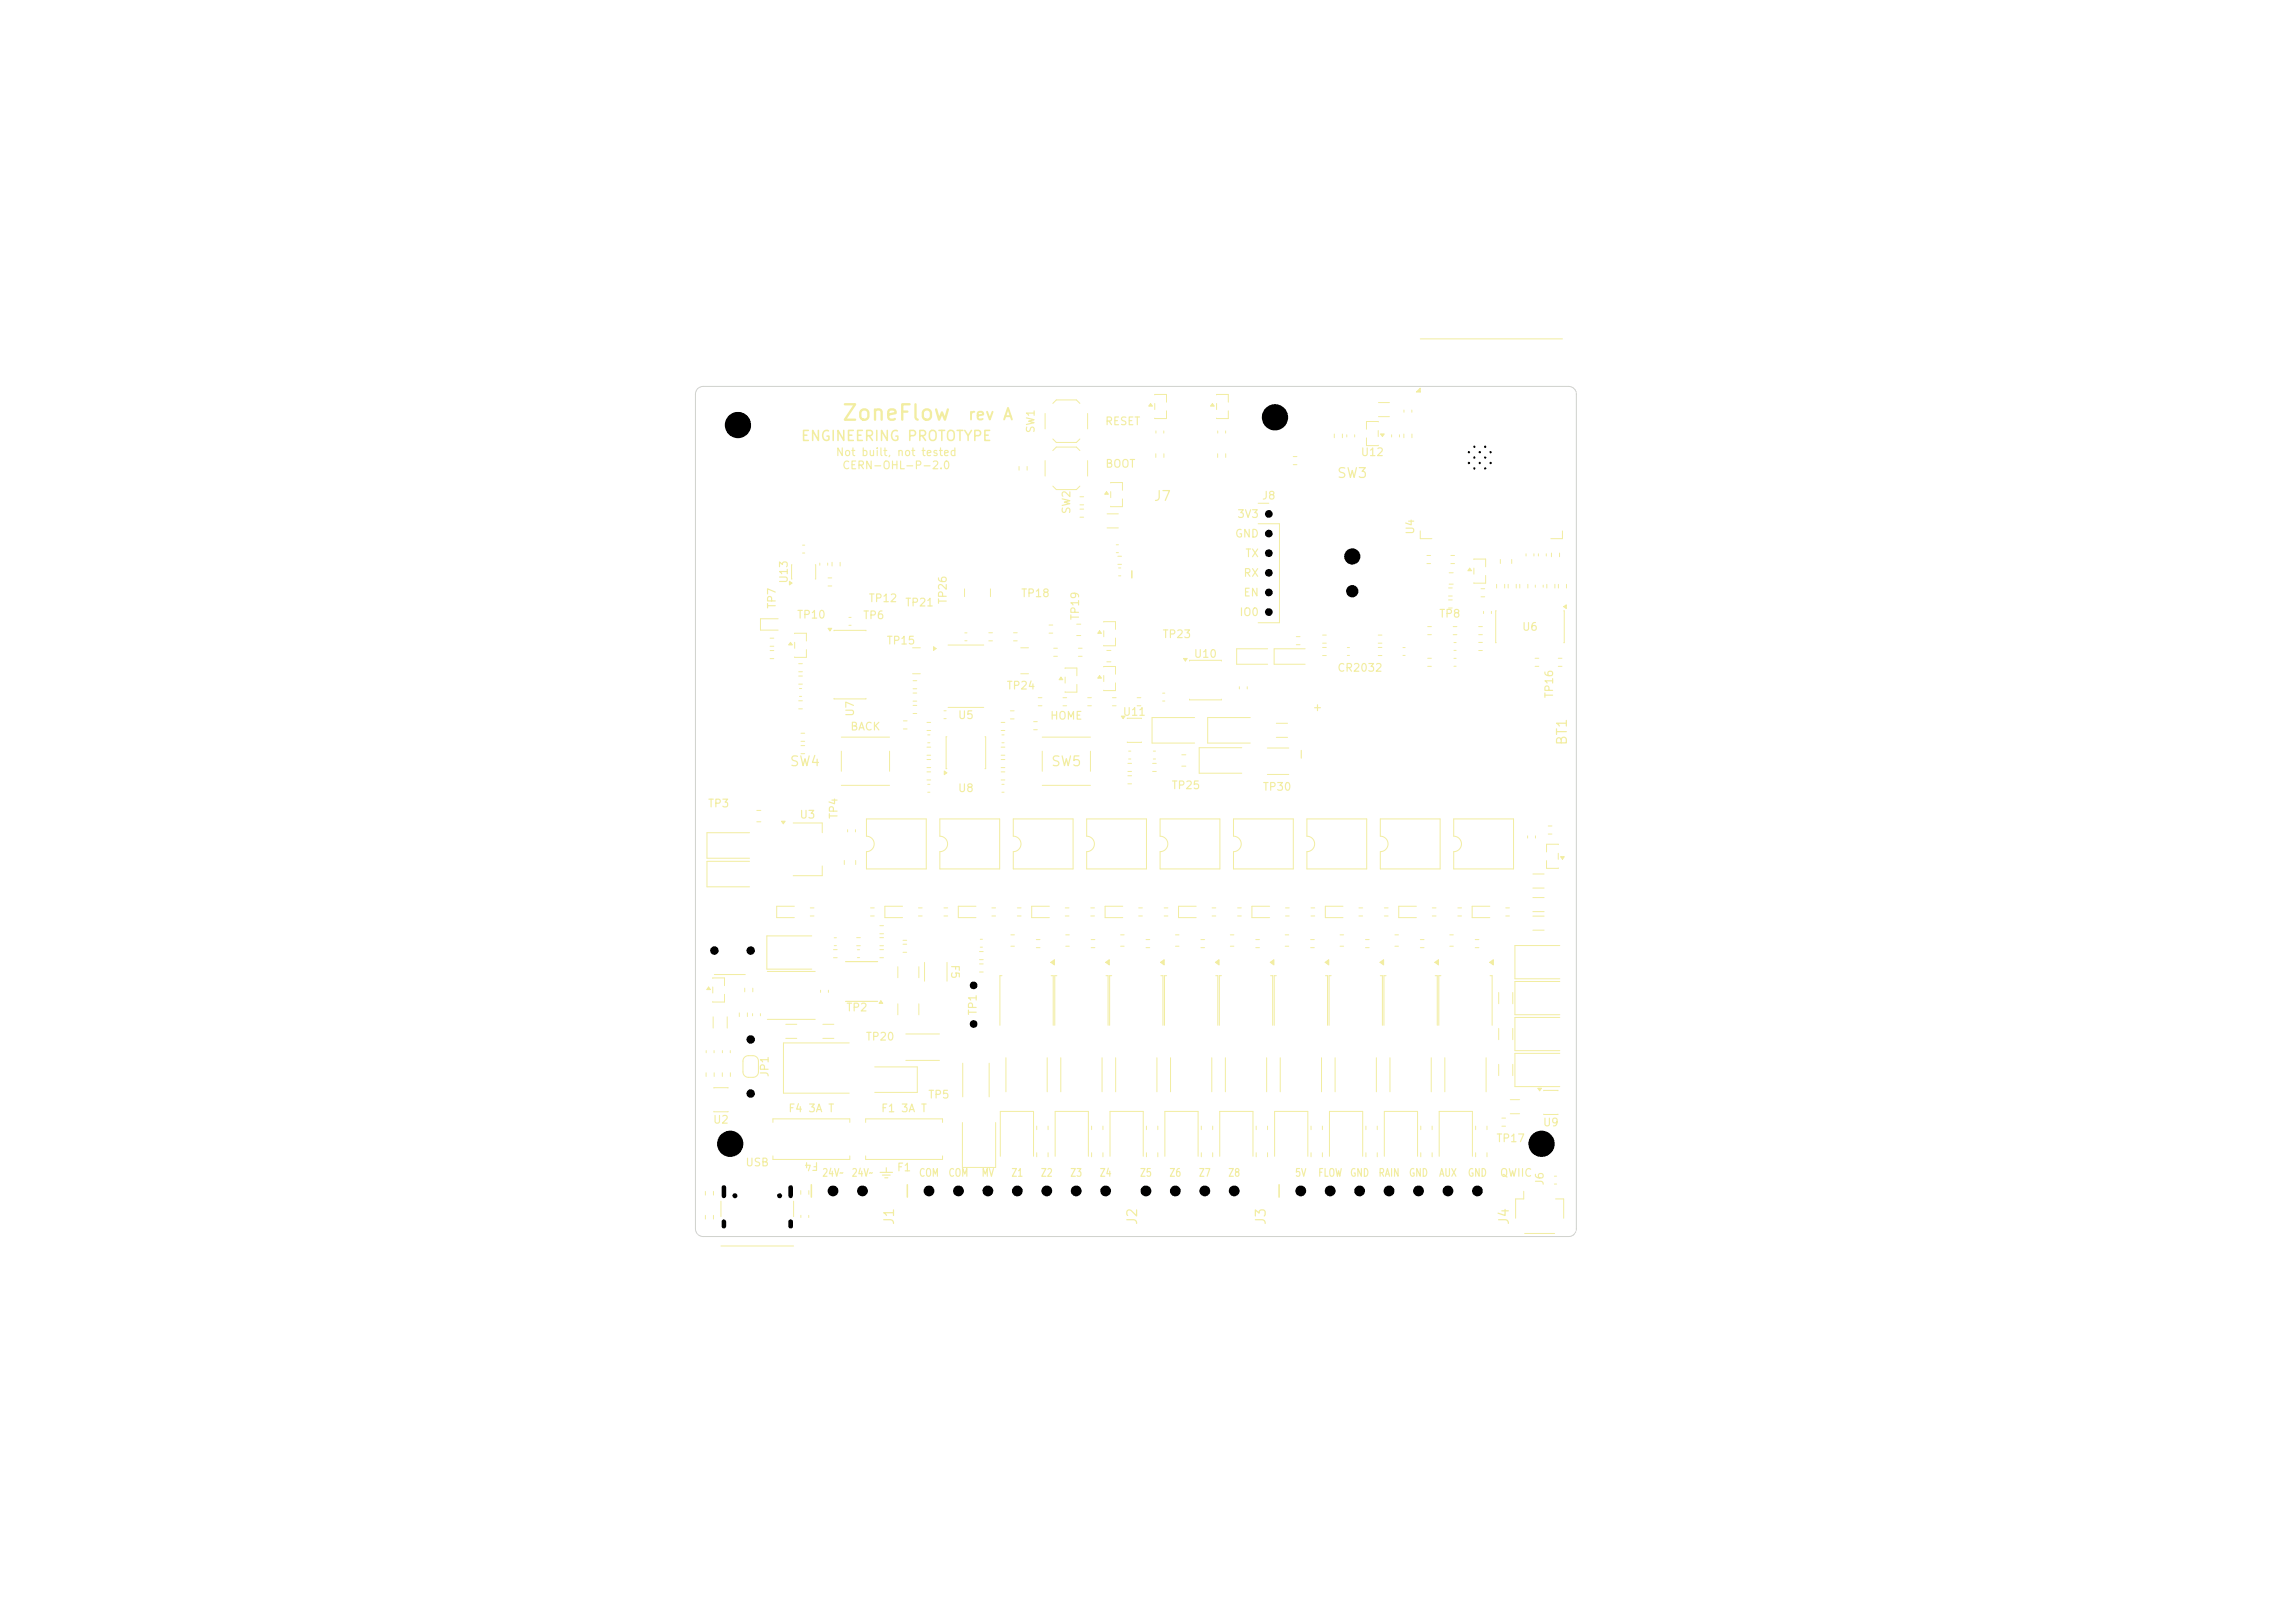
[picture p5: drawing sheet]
<svg xmlns="http://www.w3.org/2000/svg" width="297mm" height="210mm" viewBox="0 0 297 210" stroke-linecap="round" stroke-linejoin="round" font-family="sans-serif">
<defs><g id="words">
<text font-size="2" fill="#f2eda1" x="108.8" y="54.9">ZoneFlow</text>
<text font-size="1.5" fill="#f2eda1" x="125.2" y="54.7">rev A</text>
<g font-size="1.3" fill="#f2eda1">
<text x="103.6" y="57.4">ENGINEERING PROTOTYPE</text>
<text x="149.2" y="65.1">J7</text>
<text x="172.9" y="62.2">SW3</text>
<text x="102.1" y="99.5">SW4</text>
<text x="135.9" y="99.5">SW5</text>
<text x="203.1" y="96.6" transform="rotate(-90 203.1 96.6)">BT1</text>
<text x="116" y="158.6" transform="rotate(-90 116 158.6)">J1</text>
<text x="147.5" y="158.6" transform="rotate(-90 147.5 158.6)">J2</text>
<text x="164.1" y="158.6" transform="rotate(-90 164.1 158.6)">J3</text>
<text x="195.6" y="158.6" transform="rotate(-90 195.6 158.6)">J4</text>
</g>
<g font-size="1" fill="#f2eda1">
<text x="108.1" y="59.3">Not built, not tested</text>
<text x="134.1" y="56.1" transform="rotate(-90 134.1 56.1)">SW1</text>
<text x="142.9" y="55.3">RESET</text>
<text x="176" y="59.3">U12</text>
<text x="108.9" y="61">CERN-OHL-P-2.0</text>
<text x="143" y="60.8">BOOT</text>
<text x="163.2" y="64.9">J8</text>
<text x="138.8" y="66.6" transform="rotate(-90 138.8 66.6)">SW2</text>
<text x="159.8" y="69.8">GND</text>
<text x="160" y="67.3">3V3</text>
<text x="183.3" y="69.3" transform="rotate(-90 183.3 69.3)">U4</text>
<text x="102.2" y="75.6" transform="rotate(-90 102.2 75.6)">U13</text>
<text x="132.1" y="77.5">TP18</text>
<text x="160.8" y="74.9">RX</text>
<text x="160.8" y="77.4">EN</text>
<text x="161.1" y="72.3">TX</text>
<text x="100.6" y="78.9" transform="rotate(-90 100.6 78.9)">TP7</text>
<text x="103.1" y="80.3">TP10</text>
<text x="111.6" y="80.4">TP6</text>
<text x="112.3" y="78.2">TP12</text>
<text x="114.7" y="83.6">TP15</text>
<text x="117.1" y="78.7">TP21</text>
<text x="122.8" y="78.3" transform="rotate(-90 122.8 78.3)">TP26</text>
<text x="139.9" y="80.3" transform="rotate(-90 139.9 80.3)">TP19</text>
<text x="150.4" y="82.8">TP23</text>
<text x="160.3" y="80">IO0</text>
<text x="186.2" y="80.2">TP8</text>
<text x="196.9" y="81.9">U6</text>
<text x="130.2" y="89.5">TP24</text>
<text x="154.4" y="85.4">U10</text>
<text x="173" y="87.2">CR2032</text>
<text x="110" y="94.8">BACK</text>
<text x="110.8" y="92.8" transform="rotate(-90 110.8 92.8)">U7</text>
<text x="123.9" y="93.3">U5</text>
<text x="135.8" y="93.4">HOME</text>
<text x="145.2" y="92.9">U11</text>
<text x="169.8" y="92.3">+</text>
<text x="201.2" y="90.4" transform="rotate(-90 201.2 90.4)">TP16</text>
<text x="91.5" y="104.7">TP3</text>
<text x="103.4" y="106.2">U3</text>
<text x="108.6" y="106.1" transform="rotate(-90 108.6 106.1)">TP4</text>
<text x="123.9" y="102.7">U8</text>
<text x="151.5" y="102.4">TP25</text>
<text x="163.3" y="102.6">TP30</text>
<text x="122.8" y="124.7" transform="rotate(90 122.8 124.7)">F5</text>
<text x="109.4" y="131.1">TP2</text>
<text x="126.6" y="131.5" transform="rotate(-90 126.6 131.5)">TP1</text>
<text x="112" y="134.9">TP20</text>
<text x="99.7" y="139.5" transform="rotate(-90 99.7 139.5)">JP1</text>
<text x="120" y="142.4">TP5</text>
<text x="92.2" y="145.6">U2</text>
<text x="101.9" y="144.2">F4 3A T</text>
<text x="113.9" y="144.2">F1 3A T</text>
<text x="193.6" y="148">TP17</text>
<text x="199.6" y="146">U9</text>
<text x="96.4" y="151.2">USB</text>
<text x="106" y="150.1" transform="rotate(-180 106 150.1)">F4</text>
<text x="106.3" y="152.5">24V~</text>
<text x="110.1" y="152.5">24V~</text>
<text x="116" y="151.8">F1</text>
<text x="118.9" y="152.5">COM</text>
<text x="122.7" y="152.5">COM</text>
<text x="127" y="152.5">MV</text>
<text x="130.8" y="152.5">Z1</text>
<text x="134.6" y="152.5">Z2</text>
<text x="138.4" y="152.5">Z3</text>
<text x="142.2" y="152.5">Z4</text>
<text x="147.5" y="152.5">Z5</text>
<text x="151.3" y="152.5">Z6</text>
<text x="155.1" y="152.5">Z7</text>
<text x="158.9" y="152.5">Z8</text>
<text x="167.5" y="152.5">5V</text>
<text x="170.5" y="152.5">FLOW</text>
<text x="174.7" y="152.5">GND</text>
<text x="178.3" y="152.5">RAIN</text>
<text x="182.3" y="152.5">GND</text>
<text x="186.2" y="152.5">AUX</text>
<text x="189.9" y="152.5">GND</text>
<text x="194" y="152.5">QWIIC</text>
<text x="200" y="153.5" transform="rotate(-90 200 153.5)">J6</text>
</g>
</g></defs>
<path d="M168.4 97.1v1M113.9 151.7h1.6M114.2 152.1h1M114.5 152.4h.4M114.7 151.1v.6" fill="none" stroke="#f2eda1" stroke-width=".15"/>
<g fill="none" stroke="#f2eda1" stroke-width=".13">
<path d="M174.3 56.3v.2M175.3 56.3v.2M144.8 73.5h.2M144.8 74.5h.2M103.7 96.5h.4M103.7 97.5h.4M120.1 95.1h.2M120.1 96.1h.2M129.6 98.3h.4M129.6 99.3h.4M130.8 92h.4M130.8 93h.4"/>
<path d="M135.8 80.9h.4M135.8 81.9h.4M97 107.8h-5.5v3.3h5.5M101.1 106.3h.5l-.2 .3zM102.7 106.5h3.7v1.3M106.4 112.1v1.2h-3.7M116.8 117.3h-2.3v1.4h2.3M121.6 106h7.8v6.4h-7.8v-2.2a1 1 0 0 0 1-1 1 1 0 0 0-1-1zM140.6 106h7.8v6.4h-7.8v-2.2a1 1 0 0 0 1-1 1 1 0 0 0-1-1zM179.2 117.5h.4M179.2 118.5h.4M92.4 126.1h4"/>
<path d="M190.9 121.6h.5M190.9 122.6h.5M193.9 133.1v1.4M195.8 133.1v1.4M92.4 140.8h1.8M92.4 143.8h1.8M93.3 155.4v2M102.7 155.4v2M143.6 149.6v-5.8h4.3v5.8M93.3 161.2h9.4"/>
</g>
<path d="M165.5 153.3v1.6" fill="none" stroke="#f2eda1" stroke-width=".2"/>
<path d="M101.1 106.3h.5l-.2 .3z" fill="#f2eda1"/>
<path d="M142.3 81.6l.2 .4h-.4zM142.8 80.5l1.6-.1v1M142.8 81.6v.8M144.4 82.6v1l-1.6-.1M109.3 111.3v.6M110.7 111.3v.6M137.9 117.5h.4M137.9 118.5h.4" fill="none" stroke="#f2eda1" stroke-width=".13"/>
<path d="M142.3 81.6l.2 .4h-.4z" fill="#f2eda1"/>
<g fill="none" stroke="#f2eda1" stroke-width=".13">
<path d="M144.7 72h.4M144.7 73h.4M107.2 81.3h.4l-.2 .3zM107.9 81.6h4.2M107.9 90.4h4.2M120 96.7h.4M120 97.7h.4M143.2 84.2h.6M143.2 85.6h.6M198.7 85.2h.4M198.7 86.2h.4M102.8 117.3h-2.3v1.4h2.3"/>
<path d="M100 145.2v-.4h10v.4M100 149.6v.4h10v-.4M141.3 149.2v.5M142.7 149.2v.5M148.4 145.7v.5M149.8 145.7v.5M172 149.6v-5.8h4.3v5.8"/>
</g>
<path d="M107.2 81.3h.4l-.2 .3z" fill="#f2eda1"/>
<path d="M102.2 75.2l.3 .2-.3 .3zM102.5 73.1v1.8M105.5 73.1v1.8" fill="none" stroke="#f2eda1" stroke-width=".13"/>
<path d="M102.2 75.2l.3 .2-.3 .3z" fill="#f2eda1"/>
<g fill="none" stroke="#f2eda1" stroke-width=".13">
<path d="M149.6 58.7v.5M150.6 58.7v.5M167.4 59.1h.4M167.4 60.1h.4M187.5 76.1h.4M187.5 77.1h.4M193.7 75.6v.5M194.7 75.6v.5M201.7 75.6v.5M202.7 75.6v.5M99.7 84.2h.4M99.7 85.2h.4"/>
<path d="M102.3 83.1l.2 .3h-.4zM102.8 82l1.6-.1v1M102.8 83.1v.8M104.4 84.1v1l-1.6-.1M118.2 89.7h.4M118.2 90.7h.4M124.9 81.9h.2M124.9 82.9h.2M129.6 96.7h.4M129.6 97.7h.4M132.1 83.8h1M132.1 87.2h1"/>
<path d="M149.2 98.8h.4M149.2 99.8h.4M165.2 93.6h1.4M165.2 95.4h1.4M191.4 83.1h.4M191.4 84.2h.4M109.7 107.4v.2M110.7 107.4v.2M112.1 106h7.8v6.4h-7.8v-2.2a1 1 0 0 0 1-1 1 1 0 0 0-1-1zM113.9 119.8h.4M166.4 117.5h.4M166.4 118.5h.4"/>
<path d="M105.1 121.1h-5.9v4.3h5.9M113.9 120.8h.4M116.9 121.7h.4M148.3 121.6h.5M148.3 122.6h.5M193.9 137.7v1.5M195.8 137.7v1.5M201.9 131.7h-5.9v4.3h5.9M103.6 154.1v.4M104.7 154.1v.4M124.5 145.3v5.8h4.4v-5.8M197.2 154.1v1h-1.1v2.5"/>
<path d="M197.3 159.6h3.9M201.3 155.1h1.1v2.5"/>
</g>
<path d="M102.3 83.1l.2 .3h-.4z" fill="#f2eda1"/>
<g fill="none" stroke="#f2eda1" stroke-width=".13">
<path d="M188.1 81.1h.4M188.1 82.1h.4M146 100.4h.4M146 101.4h.4M154.8 117.3h-2.3v1.4h2.3M198.4 116.1h1.4M198.4 118h1.4M130.2 136.9v4.4M135.5 136.9v4.4M162.5 121.6h.5M162.5 122.6h.5M179.4 126.3h-.3v6.4"/>
<path d="M185.7 124.5l.5-.3v.7zM185.7 126.3h.3v6.4M176.8 149.2v.5M178.2 149.2v.5"/>
</g>
<path d="M185.7 124.5l.5-.3v.7z" fill="#f2eda1"/>
<g fill="none" stroke="#f2eda1" stroke-width=".13">
<path d="M178.4 52.1h1.4M178.4 53.9h1.4M107.2 74.8h.4M107.2 75.8h.4M192 79.1v.3M193 79.1v.3M198.7 75.7v.3M199.7 75.7v.3M99.7 82.6h.4M99.7 83.6h.4M108.9 95.4h6.2M108.9 97.2v2.6"/>
<path d="M115.1 97.2v2.6M118.2 91.3h.4M118.2 92.3h.4M129.6 93.5h.4M129.6 94.5h.4M134.4 90.3h.4M134.4 91.3h.4M149.3 97.2h.2M149.3 98.2h.2M108.9 101.6h6.2M118.9 117.5h.4M118.9 118.5h.4"/>
<path d="M141.2 117.5h.4M141.2 118.5h.4M145.3 117.3h-2.3v1.4h2.3M150.7 117.5h.4M150.7 118.5h.4M156.9 117.5h.4M156.9 118.5h.4M159.6 106h7.8v6.4h-7.8v-2.2a1 1 0 0 0 1-1 1 1 0 0 0-1-1zM197.7 108.2v.2M198.7 108.2v.2M95.7 131.1v.4M96.7 131.1v.4"/>
<path d="M101.7 132.5h1.4M101.7 134.4h1.4M106.2 128.1v.3M107.2 128.1v.3M116.2 125.1v1.4M116.9 122.2h.4M116.9 123.2h.4M118.9 125.1v1.4M126.8 123.1h.4M126.8 124.2h.4M126.9 121.5h.2M126.9 122.6h.2"/>
<path d="M130.8 121h.5M130.8 122.4h.5M137.3 136.9v4.4M137.9 121h.5M137.9 122.4h.5M142.6 136.9v4.4M145 121h.5M145 122.4h.5M151 126.3h-.3v6.4M157.3 124.5l.5-.3v.7zM157.3 126.3h.3v6.4M201.9 127h-5.9v4.3h5.9"/>
<path d="M134.2 145.7v.5M135.6 145.7v.5M162.6 145.7v.5M164 145.7v.5M169.7 145.7v.5M171.1 145.7v.5M186.3 149.6v-5.8h4.3v5.8"/>
</g>
<path d="M157.3 124.5l.5-.3v.7z" fill="#f2eda1"/>
<path d="M176.8 56.7v1l1.6-.1M178.4 54.6l-1.6-.1v1M178.4 55.7v.8M178.7 56.2h.4l-.2 .3zM168.9 84h-4v2h4M131.1 106h7.8v6.4h-7.8v-2.2a1 1 0 0 0 1-1 1 1 0 0 0-1-1zM165.7 136.9v4.4M171 136.9v4.4M103.6 157.3v.2M104.7 157.3v.2" fill="none" stroke="#f2eda1" stroke-width=".13"/>
<path d="M178.7 56.2h.4l-.2 .3z" fill="#f2eda1"/>
<g fill="none" stroke="#f2eda1" stroke-width=".13">
<path d="M157.6 58.7v.5M158.6 58.7v.5M172.7 56.2v.4M173.7 56.2v.4M194.2 72.4v.5M195.6 72.4v.5M199.1 71.7v.2M200.1 71.7v.2M137.6 90.3h.4M137.6 91.3h.4M147.2 90.3h.4M147.2 91.3h.4"/>
<path d="M154.6 92.9h-5.5v3.3h5.5M165.2 126.3h-.3v6.4M169.6 121.6h.5M169.6 122.6h.5M171.5 124.5l.5-.3v.7zM171.5 126.3h.3v6.4"/>
</g>
<path d="M171.5 124.5l.5-.3v.7z" fill="#f2eda1"/>
<path d="M129.7 126.3h-.3v6.4M136 124.5l.5-.3v.7zM136 126.3h.3v6.4M166.3 121h.5M166.3 122.4h.5M91.3 157.3v.4M92.3 157.3v.4M191 145.7v.5M192.4 145.7v.5" fill="none" stroke="#f2eda1" stroke-width=".13"/>
<path d="M136 124.5l.5-.3v.7z" fill="#f2eda1"/>
<path d="M148.9 52.2l.2 .4h-.4zM149.4 51.1l1.6-.1v1M149.4 52.2v.8M151 53.2v1l-1.6-.1M198.4 118.5h1.4M198.4 120.4h1.4" fill="none" stroke="#f2eda1" stroke-width=".13"/>
<path d="M148.9 52.2l.2 .4h-.4z" fill="#f2eda1"/>
<path d="M146.5 73.9v.9" fill="none" stroke="#f2eda1" stroke-width=".2"/>
<path d="M184.8 81.1h.4M184.8 82.1h.4M191.4 81.1h.4M191.4 82.1h.4M116.2 129.9v1.4M118.9 129.9v1.4M136.8 126.3h-.3v6.4M143.1 124.5l.5-.3v.7zM143.1 126.3h.3v6.4M155.5 149.2v.5M156.9 149.2v.5" fill="none" stroke="#f2eda1" stroke-width=".13"/>
<path d="M143.1 124.5l.5-.3v.7z" fill="#f2eda1"/>
<path d="M128 81.9h.4M128 82.9h.4M129.7 101.5h.2M129.7 102.5h.2M185.4 117.5h.4M185.4 118.5h.4M91.7 127.7l.2 .4h-.4zM92.2 126.6l1.6-.1v1M92.2 127.7v.8M93.8 128.7v1l-1.6-.1M183.9 149.2v.5M185.3 149.2v.5" fill="none" stroke="#f2eda1" stroke-width=".13"/>
<path d="M91.7 127.7l.2 .4h-.4z" fill="#f2eda1"/>
<path d="M106.1 72.9v.2M107.1 72.9v.2M107.7 72.8v.4M108.7 72.8v.4M131.2 81.9h.4M131.2 82.9h.4M128.4 117.5h.4M128.4 118.5h.4M186.5 126.3h-.3v6.4M192.8 124.5l.5-.3v.7zM192.8 126.3h.3v6.4" fill="none" stroke="#f2eda1" stroke-width=".13"/>
<path d="M192.8 124.5l.5-.3v.7z" fill="#f2eda1"/>
<g fill="none" stroke="#f2eda1" stroke-width=".13">
<path d="M143.3 66.5h1.4M143.3 68.3h1.4M136.4 83.9h.4M136.4 84.9h.4M152.9 97.7h.6M152.9 99.1h.6M184.8 85.2h.4M184.8 86.2h.4M126.3 117.3h-2.3v1.4h2.3M192.8 117.3h-2.3v1.4h2.3M113.9 121.3h.4M113.9 122.4h.4"/>
<path d="M159.2 121h.5M159.2 122.4h.5M172.3 126.3h-.3v6.4M178.6 124.5l.5-.3v.7zM178.6 126.3h.3v6.4M183.8 121.6h.5M183.8 122.6h.5M195.4 142.3h1.3M195.4 144.1h1.3"/>
</g>
<path d="M178.6 124.5l.5-.3v.7z" fill="#f2eda1"/>
<g fill="none" stroke="#f2eda1" stroke-width=".13">
<path d="M184.7 71.9h.4M184.7 72.9h.4M116.9 93.3h.5M116.9 94.3h.5M118.1 83.8h1M118.1 87.2h1M120 98.3h.4M120 99.3h.4M167.8 82.4h.4M167.8 83.4h.4M174.4 83.8h.2M174.4 84.8h.2"/>
<path d="M188.2 83.1h.2M188.2 84.2h.2M104.9 117.5h.4M104.9 118.5h.4M135.8 117.3h-2.3v1.4h2.3M164.3 117.3h-2.3v1.4h2.3M188.7 117.5h.4M188.7 118.5h.4M93.5 138.8v.5M94.5 138.8v.5M96.4 136.8l.3-.2h.7a.7 .7 0 0 1 .7 .7v1.4a.7 .7 0 0 1-.7 .7h-.6a.7 .7 0 0 1-.6-.7v-1.5zM126.8 124.7h.4"/>
<path d="M126.8 125.8h.4M134.1 121.6h.5M134.1 122.6h.5M199 140.8h.5l-.2 .3zM199.8 141.1h1.8M199.8 144.2h1.8"/>
</g>
<path d="M199 140.8h.5l-.2 .3z" fill="#f2eda1"/>
<g fill="none" stroke="#f2eda1" stroke-width=".13">
<path d="M180.1 56.3v.2M181.1 56.3v.2M191.7 76.2h.4M191.7 77.2h.4M122.2 92h.2M122.2 93h.2M137.3 87.6l.2 .4h-.4zM137.8 86.5l1.6-.1v1M137.8 87.6v.8M139.4 88.6v1l-1.6-.1M120.1 101.5h.2M120.1 102.5h.2"/>
<path d="M183.3 117.3h-2.3v1.4h2.3M129.4 149.6v-5.8h4.3v5.8M176.8 145.7v.5M178.2 145.7v.5"/>
</g>
<path d="M137.3 87.6l.2 .4h-.4z" fill="#f2eda1"/>
<g fill="none" stroke="#f2eda1" stroke-width=".13">
<path d="M135.2 53.5v2M136.2 52.2l.5-.4h2.6l.4 .4M136.2 56.8l.5 .5h2.6l.4-.5M140.7 53.5v2M143.2 63.6l.2 .4h-.4zM143.7 62.5l1.6-.1v1M143.7 63.6v.8M144.5 70.5h.2M144.5 71.5h.2M145.3 64.6v1l-1.6-.1M129.7 95.1h.2M129.7 96.1h.2"/>
<path d="M133.8 93.4h.4M133.8 94.4h.4M151.5 136.9v4.4M156.8 136.9v4.4"/>
</g>
<path d="M105 153.3v1.6" fill="none" stroke="#f2eda1" stroke-width=".2"/>
<path d="M143.2 63.6l.2 .4h-.4z" fill="#f2eda1"/>
<path d="M109.4 124.4h4.2M109.4 129.6h4.2" fill="none" stroke="#f2eda1" stroke-width=".15"/>
<path d="M114 129.5l.2 .3h-.4z" fill="none" stroke="#f2eda1" stroke-width=".13"/>
<path d="M114 129.5l.2 .3h-.4z" fill="#f2eda1"/>
<g fill="none" stroke="#f2eda1" stroke-width=".13">
<path d="M109.9 79.9h.2M124.8 76.2v1M128.2 76.2v1M139.8 65.9h.4M139.8 66.9h.4M162.8 65.1h1.4M162.8 67.8h2.8v12.8h-2.8M190.2 73.5l.2 .4h-.4zM190.7 72.4l1.6-.1v1M190.7 73.5v.8M192.3 74.5v1l-1.6-.1M195.2 75.6v.5"/>
<path d="M196.2 75.6v.5M196.7 75.6v.5M197.5 71.7v.2M197.7 75.6v.5M198.5 71.7v.2M200.2 75.6v.5M200.8 71.6v.4M201.2 75.6v.5M201.8 71.6v.4M100.7 80.1h-2.3v1.4h2.3M103.5 89.1h.2M103.5 90.1h.2"/>
<path d="M103.7 94.9h.4M103.7 95.9h.4M109.9 80.9h.2M120 93.5h.4M120 94.5h.4M129.6 99.9h.4M134.9 95.4h6.2M134.9 97.2v2.6M139.3 80.8h.6M139.3 82.2h.6M140.8 90.3h.4M140.8 91.3h.4"/>
<path d="M141.1 97.2v2.6M144 90.3h.4M144 91.3h.4M146 98.8h.4M146 99.8h.4M160.7 96.8h-5.5v3.3h5.5M129.6 100.9h.4M131.7 117.5h.4M131.7 118.5h.4M134.9 101.6h6.2M147.4 117.5h.4M147.4 118.5h.4"/>
<path d="M173.8 117.3h-2.3v1.4h2.3M175.9 117.5h.4M175.9 118.5h.4M188.1 106h7.8v6.4h-7.8v-2.2a1 1 0 0 0 1-1 1 1 0 0 0-1-1zM198.4 113.1h1.4M198.4 114.9h1.4M200.4 106.9h.4M200.4 107.9h.4M91.4 135.9v.3M92.4 135.9v.3M108 121.3h.2M108 122.4h.2"/>
<path d="M110.9 121.3h.4M110.9 122.4h.4M124.6 137.6v4.3M128 137.6v4.3M141.2 121.6h.5M141.2 122.6h.5M144.4 136.9v4.4M149.7 136.9v4.4M155.4 121.6h.5M155.4 122.6h.5M158.6 136.9v4.4M163.9 136.9v4.4"/>
<path d="M173.4 121h.5M173.4 122.4h.5M180.5 121h.5M180.5 122.4h.5M187.6 121h.5M187.6 122.4h.5M155.5 145.7v.5M156.9 145.7v.5M157.8 149.6v-5.8h4.3v5.8M162.6 149.2v.5M164 149.2v.5M164.9 149.6v-5.8h4.3v5.8"/>
<path d="M191 149.2v.5M192.4 149.2v.5M194.4 144.7h.4M194.4 145.7h.4"/>
</g>
<path d="M190.2 73.5l.2 .4h-.4z" fill="#f2eda1"/>
<path d="M153.2 85.2h.4l-.2 .3zM153.9 85.5v-.1h4.2v.1M153.9 90.5v.1h4.2v-.1" fill="none" stroke="#f2eda1" stroke-width=".13"/>
<path d="M153.2 85.2h.4l-.2 .3z" fill="#f2eda1"/>
<path d="M103.4 85.9h.4M103.4 86.9h.4M122.2 117.5h.4M122.2 118.5h.4M107.9 122.9h.4M107.9 123.9h.4M111 122.9h.2M111 123.9h.2M143.9 126.3h-.3v6.4M150.2 124.5l.5-.3v.7zM150.2 126.3h.3v6.4" fill="none" stroke="#f2eda1" stroke-width=".13"/>
<path d="M150.2 124.5l.5-.3v.7z" fill="#f2eda1"/>
<path d="M187.8 71.9h.4M187.8 72.9h.4M188.2 85.2h.2M188.2 86.2h.2M113.9 122.9h.4M113.9 123.9h.4M158.1 126.3h-.3v6.4M164.4 124.5l.5-.3v.7zM164.4 126.3h.3v6.4M201.9 122.4h-5.9v4.3h5.9" fill="none" stroke="#f2eda1" stroke-width=".13"/>
<path d="M164.4 124.5l.5-.3v.7z" fill="#f2eda1"/>
<path d="M149.6 55.8v.2M150.6 55.8v.2M120.8 83.7l.3 .2-.3 .3zM122.7 83.5h4.6M122.7 91.5h4.6" fill="none" stroke="#f2eda1" stroke-width=".13"/>
<path d="M120.8 83.7l.3 .2-.3 .3z" fill="#f2eda1"/>
<g fill="none" stroke="#f2eda1" stroke-width=".13">
<path d="M103.9 70.5h.2M103.9 71.6h.2M131.9 60.4v.4M132.9 60.4v.4M139.8 64.3h.4M139.8 65.3h.4M187.5 77.6h.4M187.5 78.7h.4M193.6 79v4.2M202.4 78.5l.3-.2v.4zM202.4 79v4.2M103.4 90.7h.4"/>
<path d="M103.4 91.7h.4M120 99.9h.4M146.1 97.2h.2M146.1 98.2h.2M164 96.8h2.8M171.2 82.2h.4M171.2 83.2h.4M178.4 83.8h.4M178.4 84.8h.4M181.6 83.8h.2M181.6 84.8h.2M97.9 104.9h.6"/>
<path d="M97.9 106.3h.6M120 100.9h.4M164 100.2h2.8M169.1 106h7.8v6.4h-7.8v-2.2a1 1 0 0 0 1-1 1 1 0 0 0-1-1zM169.7 117.5h.4M169.7 118.5h.4M93.5 135.9v.3M94.5 135.9v.3M99.3 125.7h6.2M99.3 131.9h6.2M117.2 133.8h4.4M117.2 137.2h4.4"/>
<path d="M179.9 136.9v4.4M185.2 136.9v4.4M187 136.9v4.4M192.3 136.9v4.4M112 145.2v-.4h10v.4M112 149.6v.4h10v-.4M134.2 149.2v.5M135.6 149.2v.5M150.7 149.6v-5.8h4.4v5.8M183.9 145.7v.5M185.3 145.7v.5"/>
</g>
<path d="M202.4 78.5l.3-.2v.4z" fill="#f2eda1"/>
<g fill="none" stroke="#f2eda1" stroke-width=".13">
<path d="M135.2 59.6v2M136.2 58.3l.5-.4h2.6l.4 .4M140.7 59.6v2M156.9 52.2l.2 .4h-.4zM157.4 51.1l1.6-.1v1M157.4 52.2v.8M159 53.2v1l-1.6-.1M136.2 62.9l.5 .5h2.6l.4-.5M139.6 83.9h.4M139.6 84.9h.4M160.4 88.9v.2M161.4 88.9v.2"/>
<path d="M161.8 92.9h-5.5v3.3h5.5M178.6 106h7.8v6.4h-7.8v-2.2a1 1 0 0 0 1-1 1 1 0 0 0-1-1zM96.4 127.9v.4M97.4 127.9v.4M113.2 138.1h5.5v3.3h-5.5M172.8 136.9v4.4M178.1 136.9v4.4M193.9 128.4v1.5M195.8 128.4v1.5M91.3 154.2v.4M92.3 154.2v.4M141.3 145.7v.5"/>
<path d="M142.7 145.7v.5M148.4 149.2v.5M149.8 149.2v.5M201.2 152.2h.2M201.2 153.2h.2"/>
</g>
<path d="M156.9 52.2l.2 .4h-.4z" fill="#f2eda1"/>
<path d="M200.1 111.4v1l1.6-.1M201.7 109.3l-1.6-.1v1M201.7 110.4v.8M202 110.8h.4l-.2 .4zM169.7 149.2v.5M171.1 149.2v.5" fill="none" stroke="#f2eda1" stroke-width=".13"/>
<path d="M202 110.8h.4l-.2 .4z" fill="#f2eda1"/>
<path d="M183.8 50.2v.5h-.5zM183.8 43.9h18.4M183.8 68.7v1h1.5M187.5 74.1h.6M187.5 75.6h.6M202.2 68.7v1h-1.5M103.4 87.5h.4M103.4 88.5h.4M92.3 131.6v1.4M94.1 131.6v1.4" fill="none" stroke="#f2eda1" stroke-width=".13"/>
<path d="M183.8 50.2v.5h-.5z" fill="#f2eda1"/>
<g fill="none" stroke="#f2eda1" stroke-width=".13">
<path d="M181.7 56.2v.4M181.7 53.1v.2M182.7 53.1v.2M182.7 56.2v.4M142.3 87.4l.2 .3h-.4zM142.8 86.3l1.6-.1v1M142.8 87.4v.8M144.4 88.4v1l-1.6-.1M164 84h-4v2h4M171.2 83.8h.4M171.2 84.8h.4M201.7 85.2h.4"/>
<path d="M201.7 86.2h.4M97 111.5h-5.5v3.3h5.5M112.7 117.5h.4M112.7 118.5h.4M150.1 106h7.8v6.4h-7.8v-2.2a1 1 0 0 0 1-1 1 1 0 0 0-1-1zM91.4 138.8v.5M92.4 138.8v.5M109.9 135h-8.5v6.5h8.5M176.7 121.6h.5M176.7 122.6h.5M136.6 149.6v-5.8h4.3v5.8M179.1 149.6v-5.8h4.3v5.8"/>
</g>
<path d="M142.3 87.4l.2 .3h-.4z" fill="#f2eda1"/>
<path d="M145.1 92.7h.5l-.3 .3zM145.9 93h1.8M145.9 96h1.8" fill="none" stroke="#f2eda1" stroke-width=".13"/>
<path d="M145.1 92.7h.5l-.3 .3z" fill="#f2eda1"/>
<path d="M117.4 153.3v1.6" fill="none" stroke="#f2eda1" stroke-width=".2"/>
<g fill="none" stroke="#f2eda1" stroke-width=".13">
<path d="M157.6 55.8v.2M158.6 55.8v.2M118.2 88.1h.4M118.2 89.1h.4M122.2 99.8l.3 .2-.3 .2zM122.5 95.3h-.1v4.2h.1M127.5 95.3h.1v4.2h-.1M150.5 89.7h.2M150.5 90.7h.2M178.4 82.2h.4M178.4 83.2h.4M160.2 117.5h.4"/>
<path d="M160.2 118.5h.4M194.9 117.5h.4M194.9 118.5h.4M106.5 132.5h1.4M106.5 134.4h1.4M119.6 124.5v2.5M122.6 124.5v2.5"/>
</g>
<path d="M122.2 99.8l.3 .2-.3 .2z" fill="#f2eda1"/>
<path d="M97.4 131.2v.2M98.4 131.2v.2M152.1 121h.5M152.1 122.4h.5M201.9 136.3h-5.9v4.3h5.9" fill="none" stroke="#f2eda1" stroke-width=".13"/>
<path d="M203 50h-112a1 1 0 0 0-1 1v108a1 1 0 0 0 1 1h112M203 50a1 1 0 0 1 1 1v108a1 1 0 0 1-1 1" fill="none" stroke="#d0d2cd" stroke-width=".13"/>
<g fill="#000">
<circle cx="95.5" cy="55" r="1.7"/>
<circle cx="165" cy="54" r="1.7"/>
<circle cx="190.1" cy="59.9" r=".15"/>
<circle cx="190.1" cy="58.5" r=".15"/>
<circle cx="190.8" cy="57.8" r=".15"/>
<circle cx="190.8" cy="59.2" r=".15"/>
<circle cx="191.5" cy="59.9" r=".15"/>
<circle cx="191.5" cy="58.5" r=".15"/>
<circle cx="192.2" cy="57.8" r=".15"/>
<circle cx="192.2" cy="59.2" r=".15"/>
<circle cx="192.9" cy="59.9" r=".15"/>
<circle cx="192.9" cy="58.5" r=".15"/>
<circle cx="164.2" cy="71.6" r=".5"/>
<circle cx="164.2" cy="74.1" r=".5"/>
<circle cx="164.2" cy="76.7" r=".5"/>
<circle cx="164.2" cy="66.5" r=".5"/>
<circle cx="164.2" cy="79.2" r=".5"/>
<circle cx="164.2" cy="69" r=".5"/>
<circle cx="175" cy="72" r="1.05"/>
<circle cx="175" cy="76.5" r=".8"/>
<circle cx="190.8" cy="60.6" r=".15"/>
<circle cx="192.2" cy="60.6" r=".15"/>
<circle cx="92.4" cy="123" r=".55"/>
<circle cx="97.1" cy="123" r=".55"/>
<circle cx="97.1" cy="134.5" r=".55"/>
<circle cx="126" cy="132.5" r=".5"/>
<circle cx="126" cy="127.5" r=".5"/>
<circle cx="94.5" cy="148" r="1.7"/>
<circle cx="95.1" cy="154.7" r=".33"/>
<circle cx="97.1" cy="141.5" r=".55"/>
<circle cx="100.9" cy="154.7" r=".33"/>
<circle cx="107.8" cy="154.1" r=".7"/>
<circle cx="111.6" cy="154.1" r=".7"/>
<circle cx="120.2" cy="154.1" r=".7"/>
<circle cx="124" cy="154.1" r=".7"/>
<circle cx="127.8" cy="154.1" r=".7"/>
<circle cx="131.7" cy="154.1" r=".7"/>
<circle cx="135.5" cy="154.1" r=".7"/>
<circle cx="139.3" cy="154.1" r=".7"/>
<circle cx="143.1" cy="154.1" r=".7"/>
<circle cx="148.3" cy="154.1" r=".7"/>
<circle cx="152.1" cy="154.1" r=".7"/>
<circle cx="155.9" cy="154.1" r=".7"/>
<circle cx="159.7" cy="154.1" r=".7"/>
<circle cx="168.3" cy="154.1" r=".7"/>
<circle cx="172.1" cy="154.1" r=".7"/>
<circle cx="176" cy="154.1" r=".7"/>
<circle cx="179.8" cy="154.1" r=".7"/>
<circle cx="183.6" cy="154.1" r=".7"/>
<circle cx="187.4" cy="154.1" r=".7"/>
<circle cx="191.2" cy="154.1" r=".7"/>
<circle cx="199.5" cy="148" r="1.7"/>
</g>
<path d="M93.7 153.6v1.1M93.7 158.1v.6M102.3 153.6v1.1M102.3 158.1v.6" fill="none" stroke="#000" stroke-width=".6"/>
<use href="#words"/>
</svg>
